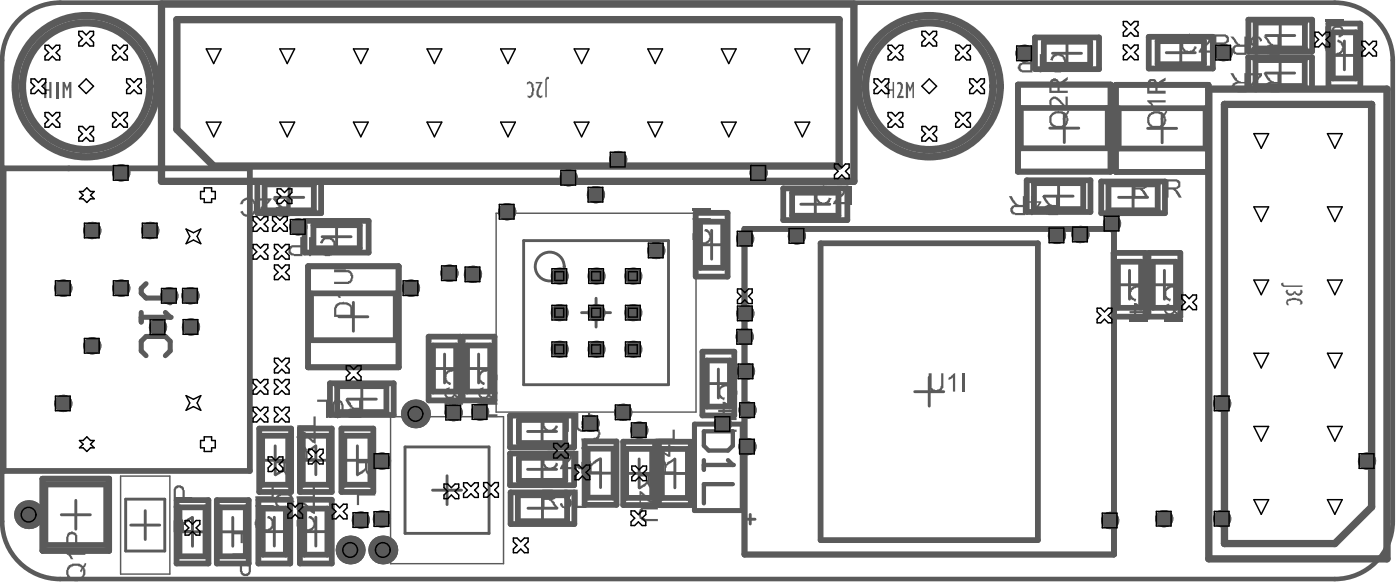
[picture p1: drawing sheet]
<svg xmlns="http://www.w3.org/2000/svg" width="80mm" height="34mm" viewBox="0 0 80 34" stroke-linecap="round" stroke-linejoin="round" font-family="sans-serif">
<g fill="none" stroke="#5a5a5a" stroke-width=".17">
<path d="M15.7 11.3h1.7M16.5 10.5v1.6M18.4 13.5h1.7M19.3 12.7v1.7M19.4 18.1h1.6M20.2 17.3v1.6M30 13.8h8.2v8.2h-8.2zM33.3 17.9h1.6M34.1 17.1v1.6M39.9 14h1.6M40.7 13.2v1.6M45.8 11.7h1.7"/>
<path d="M46.6 10.9v1.6M59.7 11.2h1.7M60 7.3h1.7M60.2 3h1.7M60.6 10.4v1.6M60.9 6.5v1.7M61 2.2v1.7M63.8 16.3h1.6M64 11.3h1.6M64.6 15.5v1.6M64.8 10.5v1.6M65.6 7.3h1.7"/>
<path d="M65.8 16.3h1.6M66.5 6.5v1.7M66.6 15.5v1.6M66.7 3h1.7M67.5 2.2v1.6M72.4 4.2h1.7M72.4 2h1.7M73.2 3.4v1.6M73.2 1.2v1.7M76.1 3.2h1.6M76.9 2.3v1.7M3.5 29.4h1.7"/>
<path d="M4.3 28.6v1.7M7.2 28.5h2.2v3h-2.2zM7.5 30h1.6M8.3 29.2v1.7M10.2 30.4h1.6M11 29.6v1.6M12.5 30.4h1.6M13.3 29.6v1.6M14.9 30.4h1.6M14.9 26.3h1.7M15.7 29.6v1.6M15.7 25.5v1.6"/>
<path d="M17.2 30.4h1.7M17.2 26.3h1.7M18.1 25.5v1.6M18.1 29.6v1.6M19.6 26.3h1.7M19.9 22.8h1.6M20.4 25.5v1.6M20.7 22v1.7M23.2 25.6h4.8v4.9h-4.8zM24.6 21.1h1.7M24.7 28h1.7M25.4 20.3v1.6"/>
<path d="M25.6 27.2v1.7M26.5 21.1h1.7M27.4 20.3v1.6M30.2 24.7h1.6M30.2 26.8h1.6M30.2 29.1h1.7M31 23.9v1.6M31 26v1.7M31 28.2v1.7M33.5 27.1h1.7M34.4 26.2v1.7M35.7 27.1h1.7"/>
<path d="M36.6 26.2v1.7M37.8 27.1h1.6M38.6 26.3v1.6M40.3 21.9h1.6M41.1 21.1v1.7M42.6 29.7h.6M42.9 29.4v.6M52.3 22.4h1.7M53.2 21.6v1.6"/>
<circle cx="31.4" cy="15.2" r=".83"/>
</g>
<path d="M28.4 12.2h11.4v11.4h-11.4zM6.9 27.2h2.8v5.6h-2.8zM22.3 23.8h6.5v8.4h-6.5z" fill="none" stroke="#5a5a5a" stroke-width=".08"/>
<g fill="none" stroke="#5a5a5a" stroke-width=".42">
<path d="M9.2 .2h39.6v10.2h-39.6zM69.1 5.1h10.2v26.9h-10.2z"/>
<circle cx="4.9" cy="4.9" r="3.6"/>
<circle cx="4.9" cy="4.9" r="4"/>
<circle cx="53.2" cy="4.9" r="3.6"/>
<circle cx="53.2" cy="4.9" r="4"/>
</g>
<path d="M.2 9.6h14.1v17.3h-14.1z" fill="none" stroke="#5a5a5a" stroke-width=".33"/>
<path d="M8.1 17.9v.5M8.1 18.1h1.6M8.4 16.2l-.3 .3v.3l.3 .2h1.3M9.5 17.9l.2 .2M9.7 18.1h.1M9.7 16.8v.5M8.4 20.3l-.3-.2v-.6l.3-.3h1.1l.2 .3v.6l-.2 .2M39.7 24.3h2.8v4.9h-2.8z" fill="none" stroke="#5a5a5a" stroke-width=".29"/>
<path d="M40.3 24.7h1.6v.8l-.3 .3h-1.1l-.2-.3zM40.3 26.3v.6M40.3 26.6h1.6M41.6 26.3l.3 .3M41.9 26.6h.1M41.9 27.7h-1.6v1.1" fill="none" stroke="#5a5a5a" stroke-width=".25"/>
<g fill="#5a5a5a">
<circle cx="36.2" cy="15.8" r=".5"/>
<circle cx="34.1" cy="17.9" r=".5"/>
<circle cx="34.1" cy="15.8" r=".5"/>
<circle cx="36.2" cy="17.9" r=".5"/>
<circle cx="34.1" cy="20" r=".5"/>
<circle cx="36.2" cy="20" r=".5"/>
<circle cx="32" cy="17.9" r=".5"/>
<circle cx="32" cy="15.8" r=".5"/>
<circle cx="32" cy="20" r=".5"/>
<circle cx="78.2" cy="26.4" r=".5"/>
<circle cx="69.9" cy="23.1" r=".5"/>
<circle cx="69.9" cy="29.7" r=".5"/>
<circle cx="66.6" cy="29.7" r=".5"/>
<circle cx="43.4" cy="9.9" r=".5"/>
<circle cx="23.5" cy="16.5" r=".5"/>
<circle cx="21.8" cy="26.4" r=".5"/>
<circle cx="6.9" cy="9.9" r=".5"/>
<circle cx="8.6" cy="13.2" r=".5"/>
<circle cx="6.9" cy="16.5" r=".5"/>
<circle cx="5.3" cy="13.2" r=".5"/>
<circle cx="3.6" cy="16.5" r=".5"/>
<circle cx="5.3" cy="19.8" r=".5"/>
<circle cx="3.6" cy="23.1" r=".5"/>
<circle cx="45.6" cy="13.5" r=".5"/>
<circle cx="42.6" cy="13.6" r=".5"/>
<circle cx="29" cy="12.1" r=".5"/>
<circle cx="10.9" cy="16.9" r=".5"/>
<circle cx="10.9" cy="18.7" r=".5"/>
<circle cx="32.5" cy="10.2" r=".5"/>
<circle cx="34.1" cy="11.1" r=".5"/>
<circle cx="35.3" cy="9.1" r=".5"/>
<circle cx="37.5" cy="14.3" r=".5"/>
<circle cx="33.8" cy="24.2" r=".5"/>
<circle cx="41.3" cy="24.2" r=".5"/>
<circle cx="35.6" cy="23.6" r=".5"/>
<circle cx="42.7" cy="23.5" r=".5"/>
<circle cx="42.6" cy="21.2" r=".5"/>
<circle cx="27" cy="15.7" r=".5"/>
<circle cx="63.5" cy="29.8" r=".5"/>
<circle cx="1.6" cy="29.4" r=".83"/>
<circle cx="60.4" cy="13.5" r=".5"/>
<circle cx="9" cy="18.7" r=".5"/>
<circle cx="9.7" cy="16.9" r=".5"/>
<circle cx="25.7" cy="15.6" r=".5"/>
<circle cx="42.6" cy="17.9" r=".5"/>
<circle cx="21.8" cy="29.7" r=".5"/>
<circle cx="20.6" cy="29.7" r=".5"/>
<circle cx="36.5" cy="24.6" r=".5"/>
<circle cx="17" cy="13" r=".5"/>
<circle cx="27.4" cy="23.6" r=".5"/>
<circle cx="25.9" cy="23.6" r=".5"/>
<circle cx="42.6" cy="19.3" r=".5"/>
<circle cx="42.7" cy="25.5" r=".5"/>
<circle cx="23.8" cy="23.7" r=".83"/>
<circle cx="21.9" cy="31.5" r=".83"/>
<circle cx="20" cy="31.5" r=".83"/>
<circle cx="63.6" cy="12.8" r=".5"/>
<circle cx="61.8" cy="13.4" r=".5"/>
<circle cx="70" cy="3" r=".5"/>
<circle cx="58.6" cy="3" r=".5"/>
</g>
<path d="M1.1 1.1a3.3 3.3 0 0 1 2.3-.9h73a3.3 3.3 0 0 1 3.3 3.2v26.4a3.3 3.3 0 0 1-3.3 3.3h-73a3.3 3.3 0 0 1-3.3-3.3v-26.4a3.3 3.3 0 0 1 1-2.3z" fill="none" stroke="#5a5a5a" stroke-width=".26"/>
<path d="M10.1 1.1h37.9v8.4h-35.8l-2.1-2.1zM70 6h8.5v23l-2.1 2.1h-6.4z" fill="none" stroke="#5a5a5a" stroke-width=".42"/>
<g fill="#5a5a5a">
<path d="M31.2 4.4h.2v.1l-.1 .1v1h-.1z"/>
<path d="M30.6 4.7h.4v.1a.66 .66 0 0 0-.1 .7l.1-.1v.2a.3 .3 0 0 1-.3-.2 .3 .3 0 0 1 .1-.4l.1-.2h-.3z"/>
<path d="M30.1 4.7a.18 .18 0 0 1 .2 0 .18 .18 0 0 1 .2 .1v.1a.61 .61 0 0 1-.2 .7l-.1-.2a.14 .14 0 0 0 .2 0 .14 .14 0 0 0 0-.1v-.4a.13 .13 0 0 0-.1-.1 .13 .13 0 0 0-.2 .1z"/>
<path d="M73.3 16.2h.1l.1 .1h1v.1h-1.1l-.1-.1z"/>
<path d="M73.6 16.6h.1a.16 .16 0 0 0 .1 .2 .16 .16 0 0 0 .2-.1h.2a.14 .14 0 0 0 .1 0 .14 .14 0 0 0 .1-.1 .17 .17 0 0 1 .1 .2 .17 .17 0 0 1-.2 .1l-.3-.2a.25 .25 0 0 1-.3 .2 .25 .25 0 0 1-.1-.3z"/>
<path d="M73.6 17.1l.3-.1a.54 .54 0 0 1 .6 .3l-.2 .1a.24 .24 0 0 0-.1-.2 .24 .24 0 0 0-.2 0h-.3a.13 .13 0 0 0 0 .1 .13 .13 0 0 0 0 .2l-.1-.1z"/>
<path d="M50.8 4.7v.4h.3v-.4v.9v-.4h-.3v.4z"/>
<path d="M51.3 4.7a.28 .28 0 0 1 .3 .1 .28 .28 0 0 1 0 .4l-.2 .3h.3v.1h-.4l.1-.1a.52 .52 0 0 0 0-.7l-.1 .1z"/>
<path d="M51.8 4.7h.1l.2 .3 .1-.3h.1v.9h-.1v-.7l-.1 .3-.2-.3v.7h-.1z"/>
<path d="M2.5 4.7h.2v.4h.1v-.4h.1v.9h-.1v-.4h-.1v.4h-.2z"/>
<path d="M3.2 4.7h.1v.9h-.1z"/>
<path d="M3.6 4.7h.1l.1 .3 .2-.3h.1v.9h-.1v-.7l-.2 .3-.1-.3v.7h-.1z"/>
</g>
<g fill="none" stroke="#5a5a5a" stroke-width=".33">
<path d="M14.7 10.4h3.7v1.8h-3.7zM17.4 12.6h3.7v1.8h-3.7zM17.6 15.2h5.2v5.8h-5.2zM24.5 19.3h1.8v3.6h-1.8zM26.5 19.3h1.8v3.6h-1.8zM39.8 12.2h1.8v3.6h-1.8zM42.6 13.1h21.1v18.6h-21.1zM44.8 10.8h3.7v1.8h-3.7zM58.2 4.8h5.3v5h-5.3zM58.7 10.3h3.7v1.8h-3.7zM59.2 2.1h3.7v1.9h-3.7zM63 10.4h3.6v1.8h-3.6z"/>
<path d="M63.7 14.5h1.8v3.6h-1.8zM63.8 4.9h5.3v4.9h-5.3zM65.7 14.5h1.8v3.6h-1.8zM65.7 2.1h3.7v1.8h-3.7zM71.4 3.3h3.6v1.8h-3.6zM71.4 1.1h3.7v1.8h-3.7zM76 1.3h1.8v3.7h-1.8zM2.4 27.4h3.8v4.1h-3.8zM10.1 28.6h1.8v3.6h-1.8zM12.4 28.6h1.8v3.6h-1.8zM14.8 28.6h1.8v3.6h-1.8zM14.8 24.5h1.9v3.6h-1.9z"/>
<path d="M17.2 28.6h1.8v3.6h-1.8zM17.2 24.5h1.8v3.6h-1.8zM18.9 21.9h3.6v1.8h-3.6zM19.5 24.5h1.9v3.6h-1.9zM29.2 23.8h3.6v1.8h-3.6zM29.2 25.9h3.6v1.8h-3.6zM29.2 28.2h3.7v1.8h-3.7zM33.4 25.2h1.9v3.7h-1.9zM35.6 25.3h1.9v3.6h-1.9zM37.7 25.3h1.8v3.6h-1.8zM40.2 20.1h1.8v3.7h-1.8z"/>
</g>
<g fill="#5a5a5a">
<path d="M19.1 16.7h1.1v.1h-.8l.1 .2h-.1z"/>
<path d="M19.1 15.4h.7a.44 .44 0 0 1 .4 .5v.2l-.2 .1h-.9v-.1h.6a.28 .28 0 0 0 .4-.3 .28 .28 0 0 0-.4-.2h-.6z"/>
<path d="M60.1 5.7a.47 .47 0 0 1 .7 .2l.1 .1v-.5h.2v.7l-.3-.1a.61 .61 0 0 0-.6-.4l-.1 .3 .3 .1-.1 .1a.36 .36 0 0 1-.2-.5z"/>
<path d="M53.1 21.3h.2v.7a.28 .28 0 0 0 .3 .3 .28 .28 0 0 0 .2-.3v-.7h.2v.7a.42 .42 0 0 1-.5 .4 .42 .42 0 0 1-.4-.4z"/>
<path d="M54.3 21.6l.3-.3v1.1h-.1v-.8l-.2 .1z"/>
<path d="M55.1 21.3h.1v1.1h-.1z"/>
<path d="M32.1 28.1a.3 .3 0 0 1 .4-.1 .3 .3 0 0 1 .1 .5h-.1a.34 .34 0 0 1 0 .5 .34 .34 0 0 1-.5-.2h.2a.22 .22 0 0 0 .2 .2 .22 .22 0 0 0 .2-.3 .22 .22 0 0 0-.3-.2 .19 .19 0 0 0 .2-.1 .19 .19 0 0 0 0-.3 .19 .19 0 0 0-.3 .1l-.2 .1z"/>
<path d="M32.9 28h.1v.9h.5v.2h-.6z"/>
<path d="M3.8 31.6h1.1v.1h-.9l.2 .3h-.2z"/>
<path d="M75.8 2.4l.3-.1v.1a.34 .34 0 0 0-.2 .5 .34 .34 0 0 0 .5 .2 .34 .34 0 0 0 .4-.3 .34 .34 0 0 0-.3-.4v-.1a.49 .49 0 0 1 .3 .6 .49 .49 0 0 1-.6 .3 .49 .49 0 0 1-.4-.8z"/>
<path d="M75.8 1.5h.1v.4l.3 .1a.35 .35 0 0 1 .2-.5 .35 .35 0 0 1 .5 .2 .35 .35 0 0 1-.3 .4v-.1a.24 .24 0 0 0 .1-.3 .24 .24 0 0 0-.3-.2 .24 .24 0 0 0-.1 .3l.1 .3-.6-.1z"/>
<path d="M75.8 1.1h1.1v.2h-1.1z"/>
<path d="M60.1 3.2h.1a.5 .5 0 0 1 .6 0 .5 .5 0 0 1 .2 .6 .47 .47 0 0 1-.4 .3 .47 .47 0 0 1-.5-.3h.1a.35 .35 0 0 0 .5 .2 .35 .35 0 0 0 .2-.5 .32 .32 0 0 0-.3-.3 .32 .32 0 0 0-.4 .3l-.1-.1z"/>
<path d="M59.5 3.1h.1v.8l.3-.1v.1l-.3 .2h-.1z"/>
<path d="M14.6 29.6l.2-.1h.1v.1a.36 .36 0 0 0-.2 .5 .36 .36 0 0 0 .5 .2 .32 .32 0 0 0 .3-.3 .32 .32 0 0 0-.2-.4v-.1a.47 .47 0 0 1 .3 .6 .47 .47 0 0 1-.6 .3 .47 .47 0 0 1-.4-.8z"/>
<path d="M14.6 28.9h1.1v.1h-.9l.2 .3h-.1z"/>
<path d="M14.6 28.4h.9v-.6h.2v.7h-1.1z"/>
<path d="M31.1 23.8a.47 .47 0 0 1 .4-.2 .47 .47 0 0 1 .4 .3h-.1a.36 .36 0 0 0-.5-.1 .36 .36 0 0 0-.2 .5 .32 .32 0 0 0 .3 .3 .32 .32 0 0 0 .4-.3l.1 .1a.49 .49 0 0 1-.6 .3 .49 .49 0 0 1-.3-.6z"/>
<path d="M32.2 23.9l.3-.3v1.1h-.1v-.8l-.2 .1z"/>
<path d="M32.9 23.6h.2v.6a.28 .28 0 0 0 .3 .4 .28 .28 0 0 0 .2-.4v-.6h.2v.7a.42 .42 0 0 1-.5 .4 .42 .42 0 0 1-.4-.5z"/>
<path d="M67.6 2.1l.1-.1a.46 .46 0 0 1 .7 .3h-.1a.36 .36 0 0 0-.5-.2 .36 .36 0 0 0-.1 .5 .32 .32 0 0 0 .3 .3 .32 .32 0 0 0 .3-.3l.1 .1a.48 .48 0 0 1-.6 .3 .48 .48 0 0 1-.2-.7z"/>
<path d="M68.7 2a.33 .33 0 0 1 .5 .1 .33 .33 0 0 1-.2 .5l-.3 .3h.6v.1h-.7v-.1l.2-.2a.45 .45 0 0 0 .2-.6l-.1-.1-.2 .1v.2h-.1z"/>
<path d="M25.5 21.3a.51 .51 0 0 1 .9-.1 .51 .51 0 0 1-.2 .8v-.1a.33 .33 0 0 0 .2-.5 .33 .33 0 0 0-.4-.2 .35 .35 0 0 0-.4 .3 .35 .35 0 0 0 .2 .4v.1a.51 .51 0 0 1-.3-.7z"/>
<path d="M25.4 22.3l.3-.2v.2a.22 .22 0 0 0-.2 .2 .22 .22 0 0 0 .3 .2 .22 .22 0 0 0 .1-.3h.2a.16 .16 0 0 0 .1 .2 .16 .16 0 0 0 .2-.1 .16 .16 0 0 0-.2-.2v-.2a.31 .31 0 0 1 .3 .4 .31 .31 0 0 1-.4 .2l-.1-.1a.34 .34 0 0 1-.5 .2 .34 .34 0 0 1-.1-.5z"/>
<path d="M25.4 23h1.1v.1h-1v.6h-.1z"/>
<path d="M13.3 30.4h1.1v.7h-.2v-.5h-.3v.5h-.1v-.5h-.5z"/>
<path d="M13.3 31.6h.8l-.1-.2h.1l.3 .4h-1.1z"/>
<path d="M65.6 5.7h1.1v.2h-.8l.1 .2h-.1z"/>
<path d="M15.7 27.7h.9l-.2-.2h.1l.3 .3h-1.1z"/>
<path d="M15.8 28.4a.61 .61 0 0 1 .6-.2 .61 .61 0 0 1 .4 .5v.3l-.2 .1h-.1v-.1a.35 .35 0 0 0 .1-.5 .35 .35 0 0 0-.4-.2 .31 .31 0 0 0-.4 .3 .31 .31 0 0 0 .3 .4v.1a.5 .5 0 0 1-.3-.7z"/>
<path d="M65.9 10.5l.4-.2v1h-.1v-.8l-.2 .1z"/>
<path d="M9.9 28.9h1.1v.2h-.9l.2 .2h-.1l-.1-.2h-.2z"/>
<path d="M14.8 11.3h.7l-.1 .3a.52 .52 0 0 0-.4 .6l.3 .1 .1-.2h.1a.33 .33 0 0 1-.5 .3 .33 .33 0 0 1 0-.6l.4-.3h-.6z"/>
<path d="M13.8 11.5a.53 .53 0 0 1 .8 .1 .53 .53 0 0 1-.2 .7 .43 .43 0 0 1-.6-.2h.1a.36 .36 0 0 0 .5 .1 .36 .36 0 0 0 .1-.6 .3 .3 0 0 0-.3-.2 .3 .3 0 0 0-.3 .3h-.2z"/>
<path d="M71.5 4.2h.7v.2l-.2 .2a.45 .45 0 0 0-.3 .5h.2l.2-.2h.1a.34 .34 0 0 1-.3 .4 .34 .34 0 0 1-.4-.3 .34 .34 0 0 1 .3-.4l.2-.3h-.5z"/>
<path d="M71.6 2.2a.35 .35 0 0 1 .3-.2 .35 .35 0 0 1 .3 .3l-.1 .1a.2 .2 0 0 0-.3-.2 .2 .2 0 0 0-.1 .2 .2 .2 0 0 0 .2 .2v.1a.19 .19 0 0 0-.2 .1 .19 .19 0 0 0 .2 .2 .19 .19 0 0 0 .2-.2h.1a.31 .31 0 0 1-.4 .4 .31 .31 0 0 1-.2-.5l.1-.1-.2-.1z"/>
<path d="M39.7 13.3l.2-.2v.1a.35 .35 0 0 0-.1 .5 .35 .35 0 0 0 .4 .2 .31 .31 0 0 0 .4-.3 .31 .31 0 0 0-.3-.4v-.1a.47 .47 0 0 1 .4 .5 .47 .47 0 0 1-.5 .4 .51 .51 0 0 1-.5-.2 .51 .51 0 0 1 0-.5z"/>
<path d="M39.6 12.5h1.1v.1h-.9l.2 .2-.1 .1z"/>
<path d="M39.6 11.9h1.1v.2h-1.1z"/>
<path d="M46.8 10.7a.48 .48 0 0 1 .7 .2l-.1 .1a.35 .35 0 0 0-.5-.2 .35 .35 0 0 0-.1 .5 .32 .32 0 0 0 .3 .3 .32 .32 0 0 0 .3-.3l.2 .1a.51 .51 0 0 1-.7 .2 .51 .51 0 0 1-.3-.6z"/>
<path d="M47.7 10.7a.36 .36 0 0 1 .6 .1 .36 .36 0 0 1-.2 .5l-.3 .3h.6v.1h-.8l.1-.2 .3-.3a.28 .28 0 0 0 .2-.2 .28 .28 0 0 0-.1-.3l-.2 .1-.1 .1h-.1z"/>
<path d="M48.6 10.6h.1v1.1h-.1z"/>
<path d="M18.4 13.7a.53 .53 0 0 1 .7 .1 .53 .53 0 0 1 0 .7 .53 .53 0 0 1-.7 0l-.1-.1 .1-.1a.36 .36 0 0 0 .5 .2 .36 .36 0 0 0 .2-.5 .32 .32 0 0 0-.3-.3 .32 .32 0 0 0-.4 .2h-.1z"/>
<path d="M17.7 13.6h.1v.8l.3-.2v.2l-.3 .3h-.1z"/>
<path d="M20.4 27.7h.9l-.2-.2h.1l.3 .3h-1.1z"/>
<path d="M20.4 28.2h1.1v.1h-1v.6h-.1z"/>
<path d="M37.5 25.1h1v-.5h.1v.6h-1.1z"/>
<path d="M33.3 25.6h1v.1h-.8l.1 .2-.1 .1z"/>
<path d="M33.3 24.4h.6a.42 .42 0 0 1 .4 .3 .42 .42 0 0 1-.2 .5h-.8v-.1h.6a.3 .3 0 0 0 .3-.3 .3 .3 0 0 0-.3-.3h-.6z"/>
<path d="M36.6 28.1l.3 .2a.44 .44 0 0 0 .5 .3l.1-.1v-.2h-.2v-.2a.35 .35 0 0 1 .3 .5 .35 .35 0 0 1-.6 0l-.3-.3v.5h-.1z"/>
<path d="M36.6 29.1l.2-.1h.8v.1h-.6a.28 .28 0 0 0-.3 .3 .28 .28 0 0 0 .3 .3h.6v.1h-.6a.43 .43 0 0 1-.4-.2 .43 .43 0 0 1 0-.5z"/>
<path d="M27.4 21.3h.1a.52 .52 0 0 1 .8-.1 .52 .52 0 0 1-.1 .8l-.1-.1a.37 .37 0 0 0 .2-.5 .37 .37 0 0 0-.6-.1 .32 .32 0 0 0-.2 .3 .32 .32 0 0 0 .2 .3v.1a.46 .46 0 0 1-.3-.7z"/>
<path d="M27.4 22.3l.2-.2 .1 .2a.22 .22 0 0 0-.3 .2 .22 .22 0 0 0 .3 .2 .22 .22 0 0 0 .2-.3h.1a.18 .18 0 0 0 .1 .3 .18 .18 0 0 0 .2-.2 .18 .18 0 0 0-.1-.2v-.2a.31 .31 0 0 1 .2 .4 .31 .31 0 0 1-.4 .2l-.1-.1a.32 .32 0 0 1-.4 .2 .32 .32 0 0 1-.1-.5z"/>
<path d="M27.4 23.2l.2-.2h.9v.1h-.7a.28 .28 0 0 0-.3 .3 .28 .28 0 0 0 .3 .3h.7v.2h-.7a.44 .44 0 0 1-.4-.2 .44 .44 0 0 1 0-.5z"/>
<path d="M41.1 22.2a.58 .58 0 0 1 .7-.2 .58 .58 0 0 1 .4 .6l-.3 .3h-.1v-.2a.35 .35 0 0 0 .2-.4 .35 .35 0 0 0-.5-.2 .32 .32 0 0 0-.3 .3 .32 .32 0 0 0 .3 .3l-.1 .2a.51 .51 0 0 1-.3-.7z"/>
<path d="M41.1 24l.2-.1h.8v.1h-.6a.28 .28 0 0 0-.3 .3 .28 .28 0 0 0 .3 .3h.6v.1h-.6a.43 .43 0 0 1-.4-.2 .43 .43 0 0 1 0-.5z"/>
<path d="M18.1 22.9h.7v1h-.2v-.9h-.5z"/>
<path d="M17 24.8a.37 .37 0 0 1 .6 .1l.3 .3v-.5h.2v.7l-.2-.1-.3-.3a.28 .28 0 0 0-.2-.2 .28 .28 0 0 0-.3 .1v.3h.2v.1a.36 .36 0 0 1-.3-.5z"/>
<path d="M17 24.3h.9v-.5h.2v.7h-1.1z"/>
<path d="M17 29.7l.3-.2v.1l-.2 .1a.34 .34 0 0 0 0 .4 .34 .34 0 0 0 .4 .2 .33 .33 0 0 0 .4-.2 .33 .33 0 0 0-.3-.5l.1-.1a.47 .47 0 0 1 .3 .6 .47 .47 0 0 1-.5 .3 .5 .5 0 0 1-.5-.7z"/>
<path d="M17 28.8a.4 .4 0 0 1 .6 .2l.3 .2v-.5h.1v.7l-.2-.1-.2-.2a.31 .31 0 0 0-.5-.2v.1a.18 .18 0 0 0 0 .2 .18 .18 0 0 0 .2 0v.2a.41 .41 0 0 1-.3-.6z"/>
<path d="M17 28.4h.9v-.6h.1v.7h-1z"/>
<path d="M31.1 25.9a.49 .49 0 0 1 .8 .2h-.1a.35 .35 0 0 0-.5-.2 .35 .35 0 0 0-.2 .5 .32 .32 0 0 0 .3 .4 .32 .32 0 0 0 .4-.3h.1a.47 .47 0 0 1-.6 .4 .47 .47 0 0 1-.3-.6z"/>
<path d="M32.1 25.9a.35 .35 0 0 1 .6 0 .35 .35 0 0 1-.2 .6l-.3 .2h.5v.1h-.7l.1-.2 .2-.2a.28 .28 0 0 0 .3-.2 .28 .28 0 0 0-.1-.3h-.3v.2h-.2z"/>
<path d="M32.9 25.8h.2v.6a.28 .28 0 0 0 .3 .4 .28 .28 0 0 0 .2-.4v-.6h.2v.6a.42 .42 0 0 1-.5 .5 .42 .42 0 0 1-.4-.5z"/>
<path d="M66.6 16.5a.57 .57 0 0 1 .8-.2 .57 .57 0 0 1 .2 .7l-.2 .2-.1-.1a.36 .36 0 0 0 .2-.5 .36 .36 0 0 0-.5-.1 .34 .34 0 0 0-.3 .3 .34 .34 0 0 0 .3 .3l-.1 .1a.54 .54 0 0 1-.3-.7z"/>
<path d="M66.6 17.5l.2-.1h.1v.1a.21 .21 0 0 0-.2 .3 .21 .21 0 0 0 .3 .1 .21 .21 0 0 0 .1-.3h.1a.2 .2 0 0 0 .2 .3 .2 .2 0 0 0 .2-.2 .2 .2 0 0 0-.2-.2v-.1a.3 .3 0 0 1 .3 .4 .3 .3 0 0 1-.5 .1v-.1a.33 .33 0 0 1-.5 .2 .33 .33 0 0 1-.1-.5z"/>
<path d="M66.6 18.3h1v.1h-1z"/>
<path d="M64.7 16.5a.61 .61 0 0 1 .6-.2 .61 .61 0 0 1 .4 .5l-.2 .4h-.1l-.1-.1a.35 .35 0 0 0 .2-.5 .35 .35 0 0 0-.5-.1 .34 .34 0 0 0-.3 .3 .34 .34 0 0 0 .3 .3l-.1 .1a.5 .5 0 0 1-.2-.7z"/>
<path d="M64.6 18.3h1.1v.1h-1.1z"/>
<path d="M19.3 17.5l-.1 .5h.8v-.3a.4 .4 0 0 0-.5-.3zM19.2 17.4h.1a.53 .53 0 0 1 .5-.1 .53 .53 0 0 1 .4 .4v.4h-1.1v-.5z"/>
<path d="M60.2 6.6a.41 .41 0 0 0 .3 .6 .41 .41 0 0 0 .4-.5v.1h-.1l.1-.1a.44 .44 0 0 0-.7-.1zM60.1 6.6a.56 .56 0 0 1 .8-.2l.1 .1 .1-.2 .1 .1-.2 .2a.53 .53 0 0 1-.3 .7 .53 .53 0 0 1-.7-.4z"/>
<path d="M60.1 4.7v.5h.4v-.5l-.1-.1zM60.1 4.6a.3 .3 0 0 1 .3-.1 .3 .3 0 0 1 .2 .3l.5-.4v.2l-.5 .3v.3h.5v.1h-1.1z"/>
<path d="M31.1 28.1v.4h.4a.17 .17 0 0 0 .2-.2 .17 .17 0 0 0-.2-.2zM31 28h.5a.3 .3 0 0 1 .4 .3 .3 .3 0 0 1-.3 .3l.3 .5h-.1l-.4-.5h-.3v.5h-.1z"/>
<path d="M4 32.5a.41 .41 0 0 0 .3 .6 .41 .41 0 0 0 .5-.4l-.1-.1v.1h-.1a.24 .24 0 0 0 0-.3 .24 .24 0 0 0-.3 0zM3.9 32.4a.74 .74 0 0 1 .9 0v-.2h.2l-.2 .3a.53 .53 0 0 1-.4 .7 .53 .53 0 0 1-.6-.5z"/>
<path d="M4 30.6l-.1 .5h.4v-.5h-.1zM3.9 30.5a.34 .34 0 0 1 .4 0 .34 .34 0 0 1 .1 .3v.3h.5v.1h-1.1v-.5z"/>
<path d="M58.4 3.8l.1 .2h.4v-.3h-.4zM58.1 3.1h.2l.4 .5h.2v-.5h.2v1h-.5a.3 .3 0 0 1-.4-.2 .3 .3 0 0 1 .3-.3z"/>
<path d="M69.6 2.1v.3h.3a.18 .18 0 0 0 .3-.1 .18 .18 0 0 0-.3-.2zM69.5 2h.5a.3 .3 0 0 1 .3 .2 .3 .3 0 0 1-.3 .4h.1l.3 .4h-.2l-.3-.4h-.3v.4h-.1z"/>
<path d="M13.8 32.3v.3a.19 .19 0 0 0 .2 .2 .19 .19 0 0 0 .2-.2v-.3zM13.3 32.1h1.1v.5a.32 .32 0 0 1-.4 .3 .32 .32 0 0 1-.3-.3v-.3h-.4z"/>
<path d="M65.8 6.6a.41 .41 0 0 0 .3 .6 .41 .41 0 0 0 .4-.5v.2l-.1-.1 .1-.1a.16 .16 0 0 0-.1-.2 .16 .16 0 0 0-.1 0zM65.7 6.6a.6 .6 0 0 1 .9-.1l.1-.2 .1 .1-.2 .2a.53 .53 0 0 1-.3 .7 .53 .53 0 0 1-.7-.4z"/>
<path d="M65.7 4.7v.5h.4v-.3a.19 .19 0 0 0-.1-.3 .19 .19 0 0 0-.3 .1zM65.7 4.6a.31 .31 0 0 1 .3-.1 .31 .31 0 0 1 .2 .3l.1-.2 .4-.2v.2l-.5 .3v.3h.5v.2h-1.1z"/>
<path d="M16.3 26.5v.3a.18 .18 0 0 0 .2 .2 .18 .18 0 0 0 .2-.2v-.3zM15.7 26.3h1.1v.5a.3 .3 0 0 1-.3 .4 .3 .3 0 0 1-.3-.3l-.1 .1-.4 .3v-.2l.5-.4v-.2h-.5z"/>
<path d="M64.9 10.4v.3h.3a.18 .18 0 0 0 .3-.1 .18 .18 0 0 0-.2-.2zM64.8 10.3h.5a.3 .3 0 0 1 .3 .2 .3 .3 0 0 1-.3 .3l.2 .1 .2 .4h-.2l-.3-.5h-.3v.5h-.1z"/>
<path d="M66.8 10.4v.3h.3a.18 .18 0 0 0 .3-.1 .18 .18 0 0 0-.2-.2zM66.7 10.3h.5a.3 .3 0 0 1 .3 .2 .3 .3 0 0 1-.3 .3l.2 .1 .2 .4h-.2l-.3-.5h-.3v.5h-.1z"/>
<path d="M10.1 29.8v.5h.3v-.5a.14 .14 0 0 0-.1-.1 .14 .14 0 0 0-.2 .1zM10 29.7a.32 .32 0 0 1 .3-.1 .32 .32 0 0 1 .2 .3l.1-.1 .4-.3v.2l-.5 .3v.3h.5v.1h-1.1z"/>
<path d="M10.1 27.9v.5h.3v-.4l-.1-.1zM10 27.9a.34 .34 0 0 1 .4-.1 .34 .34 0 0 1 .2 .3v.3h.4v.1h-1.1z"/>
<path d="M15.8 12v.2l.2 .1h.4v-.4h-.5zM15.6 11.3h.2l.1 .3 .3 .2h.2v-.5h.1v1.1h-.5a.29 .29 0 0 1-.3-.3 .29 .29 0 0 1 .3-.3h-.1z"/>
<path d="M72.5 4.9v.1l.1 .1h.5v-.3zM72.3 4.2h.1l.3 .4 .2 .1h.2v-.5h.1v1.1l-.5-.1a.28 .28 0 0 1-.3-.2 .28 .28 0 0 1 .3-.3z"/>
<path d="M70.6 4.9v.1l.1 .1h.5v-.3zM70.4 4.2h.1l.3 .4 .2 .1h.2v-.5h.1v1.1l-.5-.1a.28 .28 0 0 1-.3-.2 .28 .28 0 0 1 .3-.3z"/>
<path d="M72.5 2.8l.1 .2h.5v-.3h-.5zM72.3 2.1h.1l.4 .5h.3v-.5h.1v1h-.5a.3 .3 0 0 1-.3-.2 .3 .3 0 0 1 .3-.3z"/>
<path d="M70.6 2.8l.1 .2h.5v-.3h-.5zM70.4 2.1h.1l.4 .5h.3v-.5h.1v1h-.5a.3 .3 0 0 1-.3-.2 .3 .3 0 0 1 .3-.3z"/>
<path d="M59.9 11.9l-.1 .2h.1l.5 .1v-.4zM59.6 11.2h.2l.3 .5h.3v-.5h.1v1.1h-.5a.29 .29 0 0 1-.3-.3 .29 .29 0 0 1 .3-.3z"/>
<path d="M59.1 11.6v.5l.3-.5zM59 11.2h.1v.3h.5l-.5 .8h-.1v-.7h-.2v-.1h.2z"/>
<path d="M58 11.9l-.1 .1 .1 .1 .5 .1v-.4zM57.7 11.2h.2l.4 .5h.2v-.5h.1v1.1h-.5a.29 .29 0 0 1-.3-.3 .29 .29 0 0 1 .3-.3z"/>
<path d="M16.7 14.2a.14 .14 0 0 0-.1 .2 .14 .14 0 0 0 .2 .1h.4v-.4zM16.5 14.1l.2-.1h.5v-.4h.1v1.1h-.4a.36 .36 0 0 1-.4-.2 .36 .36 0 0 1 0-.4z"/>
<path d="M21 26.5v.3a.2 .2 0 0 0 .2 .3 .2 .2 0 0 0 .2-.3v-.3zM20.4 26.3h1.1v.5a.28 .28 0 0 1-.3 .4 .28 .28 0 0 1-.3-.3l-.1 .2-.4 .2v-.2l.5-.3v-.3h-.5z"/>
<path d="M37.7 26.5l-.1 .5h.4v-.5zM37.5 26.4a.33 .33 0 0 1 .4-.1 .33 .33 0 0 1 .2 .2l.1-.1 .4-.2v.1l-.5 .3v.1v.3h.5v.1h-1.1z"/>
<path d="M37.7 25.7l.5 .3v-.3zM37.5 25.5h.7v-.1h.1v.1h.3v.2h-.3v.4h-.1l-.7-.4z"/>
<path d="M33.4 26.4v.6h.3v-.6zM33.3 26.4a.31 .31 0 0 1 .3-.2 .31 .31 0 0 1 .2 .3l.5-.3v.1l-.5 .4v.3h.5v.1h-1z"/>
<path d="M37.2 27.3v.2a.18 .18 0 0 0 .1 .3 .18 .18 0 0 0 .2-.3v-.2zM36.6 27.1h1v.5a.3 .3 0 0 1-.2 .3 .3 .3 0 0 1-.4-.3l-.4 .4v-.2l.4-.3v-.2h-.4z"/>
<path d="M41.5 23.1v.3h.4zM41.3 23h.2l.6 .4v.2h-.6v.1h-.2v-.1h-.2v-.2h.2z"/>
<path d="M20 23.5v.2v.1h.5v-.4h-.4zM19.7 22.9h.2l.3 .4h.3v-.4h.2v1h-.5a.28 .28 0 0 1-.4-.2 .28 .28 0 0 1 .3-.3z"/>
<path d="M19.2 23l-.1 .3a.4 .4 0 0 0 .3 .5l.1-.1v-.1a.48 .48 0 0 0-.2-.7zM19.1 22.9a.41 .41 0 0 1 .5 .1 .41 .41 0 0 1 .1 .4 .34 .34 0 0 1-.2 .4 .34 .34 0 0 1-.4 0l-.1-.1v-.6z"/>
<path d="M17.1 25.7v.5h.4l-.1-.5zM17 25.6a.35 .35 0 0 1 .6 .2l.1-.2 .4-.2v.2l-.5 .3v.3h.5v.1h-1.1z"/>
<path d="M65 17.5v.3h.5zM64.9 17.3h.1l.7 .5v.1h-.7v.1h-.1v-.1h-.3v-.1h.3z"/>
</g>
<g fill="none" stroke="#5a5a5a" stroke-width=".33">
<path d="M15.1 10.5h2.9v1.5h-2.9zM17.6 15.2h5.2v5.8h-5.2zM17.8 16.8h4.8v2.7h-4.8zM17.9 12.9h2.7v1.3h-2.7zM24.8 19.8h1.3v2.6h-1.3zM26.7 19.8h1.3v2.6h-1.3zM40 12.7h1.4v2.6h-1.4zM42.6 13.1h21.1v18.6h-21.1zM45.3 11h2.7v1.3h-2.7zM46.9 13.9h12.5v17h-12.5zM58.2 4.8h5.3v5h-5.3zM58.4 6.2h5v2.3h-5z"/>
<path d="M59.1 10.5h2.9v1.5h-2.9zM59.7 2.4h2.7v1.3h-2.7zM63.4 10.5h2.8v1.5h-2.8zM63.8 4.9h5.3v4.9h-5.3zM63.9 15h1.4v2.6h-1.4zM64 6.2h5v2.3h-5zM65.9 15h1.4v2.6h-1.4zM66.2 2.4h2.7v1.3h-2.7zM71.8 3.4h2.8v1.5h-2.8zM71.8 1.3h2.8v1.5h-2.8zM76.2 1.9h1.4v2.6h-1.4zM2.4 27.4h3.8v4.1h-3.8z"/>
<path d="M2.6 27.7h3.5v3.5h-3.5zM10.3 29h1.5v2.8h-1.5zM12.6 29h1.5v2.8h-1.5zM15 24.9h1.5v2.8h-1.5zM15 29.1h1.4v2.6h-1.4zM17.3 24.9h1.5v2.8h-1.5zM17.4 29.1h1.3v2.6h-1.3zM19.3 22.1h2.8v1.5h-2.8zM19.7 24.9h1.5v2.8h-1.5zM29.6 28.3h2.8v1.5h-2.8zM29.7 24h2.6v1.3h-2.6zM29.7 26.2h2.6v1.3h-2.6z"/>
<path d="M33.6 25.7h1.5v2.8h-1.5zM35.8 25.7h1.5v2.8h-1.5zM37.9 25.7h1.4v2.8h-1.4zM40.4 20.6h1.4v2.7h-1.4z"/>
</g>
<g fill="none" stroke="#5a5a5a" stroke-width=".08">
<path d="M14.7 10.4h3.7v1.8h-3.7zM17.4 12.6h3.7v1.8h-3.7zM24.5 19.3h1.8v3.6h-1.8zM26.5 19.3h1.8v3.6h-1.8zM39.8 12.2h1.8v3.6h-1.8zM44.8 10.8h3.7v1.8h-3.7zM58.7 10.3h3.7v1.8h-3.7zM59.2 2.1h3.7v1.9h-3.7zM63 10.4h3.6v1.8h-3.6zM63.7 14.5h1.8v3.6h-1.8zM65.7 14.5h1.8v3.6h-1.8zM65.7 2.1h3.7v1.8h-3.7z"/>
<path d="M71.4 3.3h3.6v1.8h-3.6zM71.4 1.1h3.7v1.8h-3.7zM76 1.3h1.8v3.7h-1.8zM10.1 28.6h1.8v3.6h-1.8zM12.4 28.6h1.8v3.6h-1.8zM14.8 28.6h1.8v3.6h-1.8zM14.8 24.5h1.9v3.6h-1.9zM17.2 28.6h1.8v3.6h-1.8zM17.2 24.5h1.8v3.6h-1.8zM18.9 21.9h3.6v1.8h-3.6zM19.5 24.5h1.9v3.6h-1.9zM29.2 23.8h3.6v1.8h-3.6z"/>
<path d="M29.2 25.9h3.6v1.8h-3.6zM29.2 28.2h3.7v1.8h-3.7zM33.4 25.2h1.9v3.7h-1.9zM35.6 25.3h1.9v3.6h-1.9zM37.7 25.3h1.8v3.6h-1.8zM40.2 20.1h1.8v3.7h-1.8z"/>
</g>
<g fill="none" stroke="#000" stroke-width=".08">
<path d="M1.8 4.5h.2l.2 .2 .2-.2h.2v.2l-.2 .2 .2 .2v.3h-.2l-.2-.3-.2 .3h-.2v-.3l.2-.2-.2-.2zM2.6 2.6h.2l.2 .2 .2-.2h.2v.2l-.2 .2 .2 .2v.2h-.2l-.2-.2-.2 .2h-.2v-.2l.2-.2-.2-.2zM2.6 6.4h.2l.2 .2 .2-.2h.2v.2l-.2 .3 .2 .2v.2h-.2l-.2-.2-.2 .2h-.2v-.2l.2-.2-.2-.3zM3.2 16.1h.8v.8h-.8zM4.5 1.8h.2l.2 .2 .2-.2h.3v.2l-.3 .2 .3 .2v.2h-.3l-.2-.2-.2 .2h-.2v-.2l.2-.2-.2-.2zM4.5 7.2h.2l.2 .2 .2-.2h.3v.2l-.3 .3 .3 .2v.2h-.3l-.2-.2-.2 .2h-.2v-.2l.2-.2-.2-.3zM4.5 4.9l.4-.4 .5 .4-.5 .5zM4.5 11h.3l.2-.3 .2 .3h.2l-.2 .2 .2 .2h-.2l-.2 .2-.2-.2h-.3l.3-.2zM4.8 19.4h.9v.8h-.9zM4.8 12.8h.9v.8h-.9zM6.4 2.6h.3l.2 .2 .2-.2h.2v.2l-.2 .2 .2 .2v.2h-.2l-.2-.2-.2 .2h-.3v-.2l.3-.2-.3-.2zM6.4 6.4h.3l.2 .2 .2-.2h.2v.2l-.2 .3 .2 .2v.2h-.2l-.2-.2-.2 .2h-.3v-.2l.3-.2-.3-.3z"/>
<path d="M6.5 16.1h.8v.8h-.8zM6.5 9.5h.8v.8h-.8zM7.2 4.5h.3l.2 .2 .2-.2h.2v.2l-.2 .2 .2 .2v.3h-.2l-.2-.3-.2 .3h-.3v-.3l.3-.2-.3-.2zM8.1 12.8h.9v.8h-.9zM8.6 18.3h.8v.8h-.8zM9.2 16.5h.9v.8h-.9zM10.4 16.5h.9v.8h-.9zM10.5 18.3h.8v.8h-.8zM10.6 13.1l.5 .2 .4-.2-.2 .4 .2 .4-.4-.2-.5 .2 .3-.4zM11.5 11h.2v-.3h.4v.3h.2v.4h-.2v.2h-.4v-.2h-.2zM11.8 2.8h.8l-.4 .8zM11.8 7h.8l-.4 .8z"/>
<path d="M14.5 12.4h.2l.2 .2 .2-.2h.2v.2l-.2 .2 .2 .2v.2h-.2l-.2-.2-.2 .2h-.2v-.2l.2-.2-.2-.2zM14.5 14h.2l.2 .2 .2-.2h.2v.2l-.2 .2 .2 .2v.2h-.2l-.2-.2-.2 .2h-.2v-.2l.2-.2-.2-.2zM15.6 12.4h.2l.2 .2 .2-.2h.2v.2l-.2 .2 .2 .2v.2h-.2l-.2-.2-.2 .2h-.2v-.2l.2-.2-.2-.2zM15.7 14h.2l.2 .2 .2-.2h.2v.2l-.2 .2 .2 .2v.2h-.2l-.2-.2-.2 .2h-.2v-.2l.2-.2-.2-.2zM15.7 15.2h.2l.2 .2 .2-.2h.2v.2l-.2 .2 .2 .2v.2h-.2l-.2-.2-.2 .2h-.2v-.2l.2-.2-.2-.2zM15.9 10.8h.2l.2 .2 .2-.2h.2v.2l-.2 .2 .2 .2v.2h-.2l-.2-.2-.2 .2h-.2v-.2l.2-.2-.2-.2zM16 2.8h.9l-.5 .8zM16 7h.9l-.5 .8zM16.6 12.6h.9v.8h-.9zM20.2 2.8h.9l-.5 .8zM20.2 7h.9l-.5 .8zM23.1 16.1h.8v.8h-.8z"/>
<path d="M24.4 2.8h.9l-.5 .8zM24.4 7h.9l-.5 .8zM25.3 15.2h.8v.8h-.8zM26.6 15.3h.8v.8h-.8zM28.6 11.7h.8v.8h-.8zM28.6 2.8h.9l-.4 .8zM28.6 7h.9l-.4 .8zM31.6 15.4h.8v.8h-.8zM31.6 17.5h.8v.8h-.8zM31.6 19.6h.8v.8h-.8zM31.7 15.5h.5v.5h-.5zM31.7 17.6h.5v.5h-.5z"/>
<path d="M31.7 19.7h.5v.5h-.5zM32.1 9.7h.8v.9h-.8zM32.8 2.8h.9l-.4 .8zM32.8 7h.9l-.4 .8zM33.6 10.7h.9v.9h-.9zM33.7 15.4h.8v.8h-.8zM33.7 17.5h.8v.8h-.8zM33.7 19.6h.8v.8h-.8zM33.8 15.5h.5v.5h-.5zM33.8 17.6h.5v.5h-.5zM33.8 19.7h.5v.5h-.5zM34.9 8.7h.9v.8h-.9z"/>
<path d="M35.8 15.4h.8v.8h-.8zM35.8 17.5h.8v.8h-.8zM35.8 19.6h.8v.8h-.8zM35.9 15.5h.6v.5h-.6zM35.9 17.6h.6v.5h-.6zM35.9 19.7h.6v.5h-.6zM37.1 2.8h.8l-.4 .8zM37.1 7h.8l-.4 .8zM37.1 13.9h.8v.8h-.8zM41.3 2.8h.8l-.4 .8zM41.3 7h.8l-.4 .8zM42.1 18.8h.9v.9h-.9z"/>
<path d="M42.2 13.2h.8v.9h-.8zM42.2 16.5h.2l.2 .2 .2-.2h.2v.2l-.2 .2 .2 .3v.2h-.2l-.2-.2-.2 .2h-.2v-.2l.2-.3-.2-.2zM42.2 17.5h.8v.8h-.8zM42.9 9.5h.9v.8h-.9zM45.1 13.1h.9v.8h-.9zM45.5 2.8h.8l-.4 .8zM45.5 7h.8l-.4 .8zM47.7 9.4h.2l.3 .2 .2-.2h.2v.2l-.2 .2 .2 .2v.2h-.2l-.2-.2-.3 .2h-.2v-.2l.2-.2-.2-.2zM50 4.5h.2l.2 .2 .2-.2h.2v.2l-.2 .2 .2 .2v.3h-.2l-.2-.3-.2 .3h-.2v-.3l.2-.2-.2-.2zM50.8 2.6h.2l.2 .2 .2-.2h.2v.2l-.2 .2 .2 .2v.2h-.2l-.2-.2-.2 .2h-.2v-.2l.2-.2-.2-.2zM50.8 6.4h.2l.2 .2 .2-.2h.2v.2l-.2 .3 .2 .2v.2h-.2l-.2-.2-.2 .2h-.2v-.2l.2-.2-.2-.3zM52.7 7.2h.2l.3 .2 .2-.2h.2v.2l-.2 .3 .2 .2v.2h-.2l-.2-.2-.3 .2h-.2v-.2l.2-.2-.2-.3z"/>
<path d="M52.7 1.8h.2l.3 .2 .2-.2h.2v.2l-.2 .2 .2 .2v.2h-.2l-.2-.2-.3 .2h-.2v-.2l.2-.2-.2-.2zM52.7 4.9l.5-.4 .4 .4-.4 .5zM54.7 2.6h.2l.2 .2 .2-.2h.2v.2l-.2 .2 .2 .2v.2h-.2l-.2-.2-.2 .2h-.2v-.2l.2-.2-.2-.2zM54.7 6.4h.2l.2 .2 .2-.2h.2v.2l-.2 .3 .2 .2v.2h-.2l-.2-.2-.2 .2h-.2v-.2l.2-.2-.2-.3zM55.5 4.5h.2l.2 .2 .2-.2h.2v.2l-.2 .2 .2 .2v.3h-.2l-.2-.3-.2 .3h-.2v-.3l.2-.2-.2-.2zM58.2 2.6h.8v.9h-.8zM60 13h.9v.9h-.9zM61.4 13h.8v.8h-.8zM62.8 17.6h.2l.2 .2 .2-.2h.2v.2l-.2 .2 .2 .3v.2h-.2l-.2-.2-.2 .2h-.2v-.2l.2-.3-.2-.2zM63.2 12.4h.8v.8h-.8zM64.3 1.2h.2l.2 .2 .2-.2h.2v.2l-.2 .2 .2 .3v.2h-.2l-.2-.2-.2 .2h-.2v-.2l.2-.3-.2-.2zM64.3 2.6h.2l.2 .2 .2-.2h.2v.2l-.2 .2 .2 .2v.2h-.2l-.2-.2-.2 .2h-.2v-.2l.2-.2-.2-.2z"/>
<path d="M67.6 16.9h.2l.2 .2 .2-.2h.2v.2l-.2 .2 .2 .2v.2h-.2l-.2-.2-.2 .2h-.2v-.2l.2-.2-.2-.2zM69.5 2.6h.9v.8h-.9zM71.7 7.6h.9l-.5 .9zM71.7 16h.9l-.5 .9zM71.7 11.8h.9l-.5 .9zM75.2 1.8h.2l.2 .3 .2-.3h.3v.3l-.3 .2 .3 .2v.2h-.3l-.2-.2-.2 .2h-.2v-.2l.2-.2-.2-.2zM75.9 16h.9l-.4 .9zM75.9 7.6h.9l-.4 .9zM75.9 11.8h.9l-.4 .9zM77.9 2.4h.2l.2 .2 .2-.2h.2v.2l-.2 .2 .2 .2v.2h-.2l-.2-.2-.2 .2h-.2v-.2l.2-.2-.2-.2zM3.2 22.7h.8v.8h-.8zM4.5 25.2h.3l.2-.2 .2 .2h.2l-.2 .2 .2 .2h-.2l-.2 .2-.2-.2h-.3l.3-.2z"/>
<path d="M10.6 29.8h.2l.2 .2 .2-.2h.2v.2l-.2 .2 .2 .2v.2h-.2l-.2-.2-.2 .2h-.2v-.2l.2-.2-.2-.2zM10.6 22.6l.5 .2 .4-.2-.2 .4 .2 .5-.4-.2-.5 .2 .3-.5zM11.5 25.2h.2v-.2h.4v.2h.2v.4h-.2v.2h-.4v-.2h-.2zM14.5 21.7h.2l.2 .2 .2-.2h.2v.2l-.2 .2 .2 .2v.2h-.2l-.2-.2-.2 .2h-.2v-.2l.2-.2-.2-.2zM14.5 23.3h.2l.2 .2 .2-.2h.2v.2l-.2 .2 .2 .2v.2h-.2l-.2-.2-.2 .2h-.2v-.2l.2-.2-.2-.2zM15.3 26.1h.3l.2 .2 .2-.2h.2v.2l-.2 .2 .2 .3v.2h-.2l-.2-.2-.2 .2h-.3v-.2l.3-.3-.3-.2zM15.7 20.5h.2l.2 .2 .2-.2h.2v.2l-.2 .2 .2 .2v.2h-.2l-.2-.2-.2 .2h-.2v-.2l.2-.2-.2-.2zM15.7 21.7h.2l.2 .2 .2-.2h.2v.2l-.2 .2 .2 .2v.2h-.2l-.2-.2-.2 .2h-.2v-.2l.2-.2-.2-.2zM15.7 23.3h.2l.2 .2 .2-.2h.2v.2l-.2 .2 .2 .2v.2h-.2l-.2-.2-.2 .2h-.2v-.2l.2-.2-.2-.2zM16.5 28.8h.2l.2 .2 .2-.2h.2v.2l-.2 .2 .2 .2v.2h-.2l-.2-.2-.2 .2h-.2v-.2l.2-.2-.2-.2zM17.6 25.7h.3l.2 .2 .2-.2h.2v.2l-.2 .2 .2 .2v.2h-.2l-.2-.2-.2 .2h-.3v-.2l.3-.2-.3-.2zM19 28.8h.2l.2 .2 .2-.2h.2v.2l-.2 .3 .2 .2v.2h-.2l-.2-.2-.2 .2h-.2v-.2l.2-.2-.2-.3z"/>
<path d="M19.8 20.9h.2l.2 .2 .2-.2h.3v.2l-.3 .2 .3 .2v.3h-.3l-.2-.3-.2 .3h-.2v-.3l.2-.2-.2-.2zM20.2 29.3h.8v.9h-.8zM21.4 29.3h.8v.8h-.8zM21.4 25.9h.8v.9h-.8zM25.4 27.7h.2l.2 .2 .2-.2h.2v.2l-.2 .2 .2 .2v.2h-.2l-.2-.2-.2 .2h-.2v-.2l.2-.2-.2-.2zM25.5 23.2h.8v.8h-.8zM26.5 27.6h.2l.2 .2 .2-.2h.3v.2l-.3 .2 .3 .2v.2h-.3l-.2-.2-.2 .2h-.2v-.2l.2-.2-.2-.2zM27 23.1h.9v.9h-.9zM27.7 27.6h.2l.2 .2 .2-.2h.2v.2l-.2 .2 .2 .2v.2h-.2l-.2-.2-.2 .2h-.2v-.2l.2-.2-.2-.2zM29.4 30.8h.2l.2 .2 .2-.2h.2v.2l-.2 .2 .2 .2v.2h-.2l-.2-.2-.2 .2h-.2v-.2l.2-.2-.2-.2zM31.7 25.4h.2l.2 .2 .2-.2h.2v.2l-.2 .2 .2 .2v.2h-.2l-.2-.2-.2 .2h-.2v-.2l.2-.2-.2-.2zM32.9 26.6h.2l.2 .2 .2-.2h.2v.2l-.2 .2 .2 .2v.2h-.2l-.2-.2-.2 .2h-.2v-.2l.2-.2-.2-.2z"/>
<path d="M33.3 23.8h.9v.8h-.9zM35.2 23.2h.8v.8h-.8zM36.1 29.2h.2l.2 .2 .2-.2h.2v.2l-.2 .2 .2 .2v.3h-.2l-.2-.3-.2 .3h-.2v-.3l.2-.2-.2-.2zM36.1 24.2h.9v.8h-.9zM36.1 26.7h.2l.3 .2 .2-.2h.2v.2l-.2 .2 .2 .2v.2h-.2l-.2-.2-.3 .2h-.2v-.2l.2-.2-.2-.2zM40.9 23.8h.8v.9h-.8zM42.2 20.8h.9v.9h-.9zM42.3 25.1h.8v.9h-.8zM42.3 23h.9v.9h-.9zM63.1 29.3h.8v.9h-.8zM66.1 29.2h.9v.9h-.9zM69.5 22.7h.8v.8h-.8z"/>
<path d="M69.5 29.2h.8v.9h-.8zM71.7 20.2h.9l-.5 .8zM71.7 28.6h.9l-.5 .8zM71.7 24.4h.9l-.5 .8zM75.9 20.2h.9l-.4 .8zM75.9 24.4h.9l-.4 .8zM75.9 28.6h.9l-.4 .8zM77.7 25.9h.9v.9h-.9z"/>
<circle cx="1.6" cy="29.4" r=".42"/>
<circle cx="20" cy="31.5" r=".42"/>
<circle cx="21.9" cy="31.5" r=".42"/>
<circle cx="23.8" cy="23.7" r=".42"/>
</g>
</svg>
